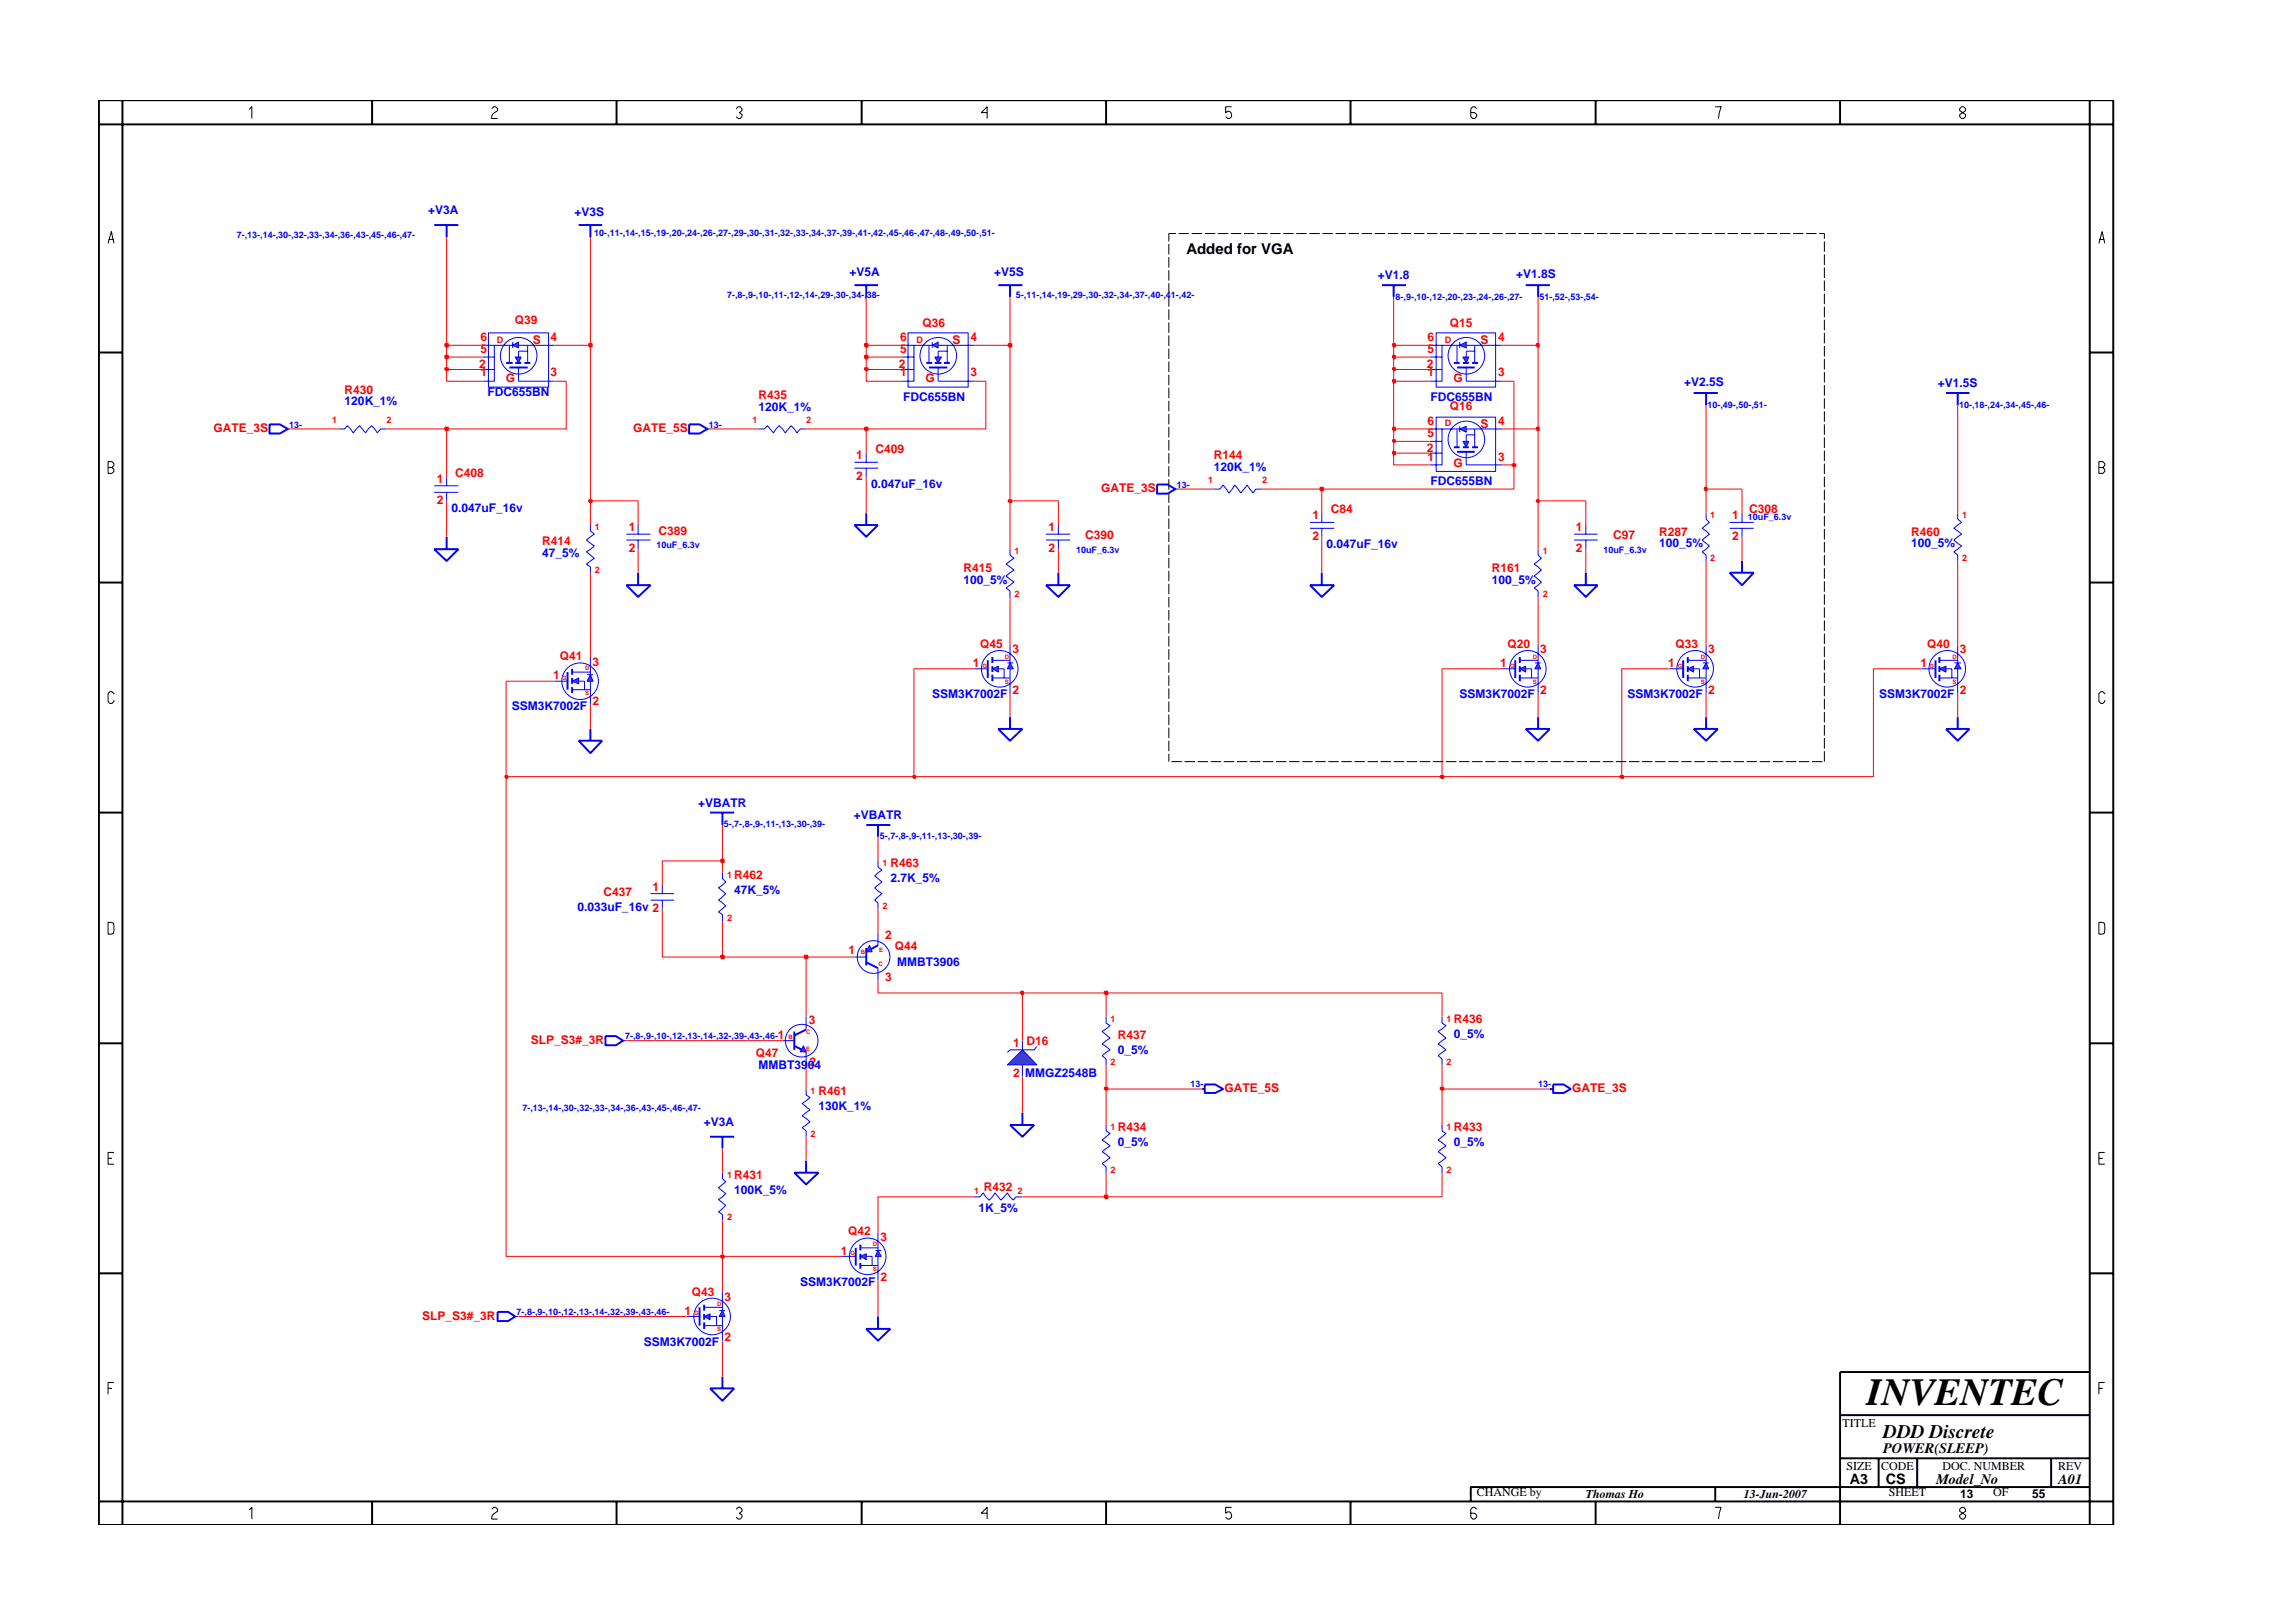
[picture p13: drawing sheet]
<svg xmlns="http://www.w3.org/2000/svg" width="297mm" height="210mm" viewBox="0 0 297 210" stroke-linecap="round" stroke-linejoin="round" font-family="sans-serif">
<defs><g id="words">
<text font-size="5" x="241.8" y="182">INVENTEC</text>
<text font-size="2.5" x="244" y="186.3">DDD Discrete</text>
<g font-size="1.9">
<text x="153.7" y="32.9">Added for VGA</text>
<text x="244" y="188.2">POWER(SLEEP)</text>
<text x="239.6" y="192.2">A3</text>
<text x="244.3" y="192.3">CS</text>
<text x="250.8" y="192.2">Model_No</text>
<text x="266.6" y="192.2">A01</text>
</g>
<g font-size="1.6" fill="#00f">
<text x="55.5" y="27.8">+V3A</text>
<text x="74.4" y="28">+V3S</text>
<text x="110.1" y="35.7">+V5A</text>
<text x="128.8" y="35.7">+V5S</text>
<text x="196.4" y="36">+V1.8S</text>
<text x="178.5" y="36.2">+V1.8</text>
<text x="44.6" y="52.5">120K_1%</text>
<text x="63.2" y="51.3">FDC655BN</text>
<text x="98.2" y="53.2">120K_1%</text>
<text x="117" y="52">FDC655BN</text>
<text x="185.3" y="52">FDC655BN</text>
<text x="218.2" y="50">+V2.5S</text>
<text x="251" y="50.2">+V1.5S</text>
<text x="112.8" y="63.2">0.047uF_16v</text>
<text x="157.3" y="61">120K_1%</text>
<text x="185.3" y="62.8">FDC655BN</text>
<text x="58.5" y="66.3">0.047uF_16v</text>
<text x="171.9" y="71">0.047uF_16v</text>
<text x="214.9" y="70.9">100_5%</text>
<text x="247.6" y="70.9">100_5%</text>
<text x="70.2" y="72.2">47_5%</text>
<text x="124.8" y="75.6">100_5%</text>
<text x="193.2" y="75.6">100_5%</text>
<text x="66.3" y="92">SSM3K7002F</text>
<text x="120.7" y="90.5">SSM3K7002F</text>
<text x="189.1" y="90.5">SSM3K7002F</text>
<text x="210.8" y="90.5">SSM3K7002F</text>
<text x="243.4" y="90.5">SSM3K7002F</text>
<text x="90.5" y="104.5">+VBATR</text>
<text x="110.6" y="106.1">+VBATR</text>
<text x="74.8" y="118">0.033uF_16v 2</text>
<text x="95.1" y="115.8">47K_5%</text>
<text x="115.3" y="114.2">2.7K_5%</text>
<text x="116.2" y="125.2">MMBT3906</text>
<text x="144.8" y="136.6">0_5%</text>
<text x="188.3" y="134.5">0_5%</text>
<text x="98.2" y="138.5">MMBT3904</text>
<text x="106" y="143.8">130K_1%</text>
<text x="91.2" y="145.9">+V3A</text>
<text x="144.8" y="148.4">0_5%</text>
<text x="188.3" y="148.4">0_5%</text>
<text x="95.1" y="154.6">100K_5%</text>
<text x="126.8" y="157">1K_5%</text>
<text x="103.6" y="166.6">SSM3K7002F</text>
<text x="83.4" y="174.4">SSM3K7002F</text>
</g>
<g font-size="1.6" fill="#f00">
<text x="66.7" y="42">Q39</text>
<text x="62.1" y="47.6">2</text>
<text x="62.2" y="44.1">6</text>
<text x="62.2" y="45.7">5</text>
<text x="69" y="44.6">S</text>
<text x="71.3" y="44.1">4</text>
<text x="116.4" y="47.6">2</text>
<text x="116.6" y="44.1">6</text>
<text x="116.6" y="45.7">5</text>
<text x="119.5" y="42.3">Q36</text>
<text x="123.4" y="44.6">S</text>
<text x="125.7" y="44.1">4</text>
<text x="184.9" y="47.6">2</text>
<text x="184.9" y="44.1">6</text>
<text x="184.9" y="45.7">5</text>
<text x="187.8" y="42.3">Q15</text>
<text x="191.8" y="44.6">S</text>
<text x="194.1" y="44.1">4</text>
<text x="44.6" y="51">R430</text>
<text x="62.2" y="48.8">1</text>
<text x="65.5" y="49.5">G</text>
<text x="71.3" y="48.8">3</text>
<text x="98.2" y="51.7">R435</text>
<text x="116.6" y="48.8">1</text>
<text x="119.9" y="49.5">G</text>
<text x="125.7" y="48.8">3</text>
<text x="184.9" y="48.8">1</text>
<text x="187.8" y="53.2">Q16</text>
<text x="188.3" y="49.5">G</text>
<text x="194.1" y="48.8">3</text>
<text x="27.7" y="56">GATE_3S</text>
<text x="82" y="56">GATE_5S</text>
<text x="110.9" y="59.5">1</text>
<text x="113.4" y="58.7">C409</text>
<text x="157.3" y="59.5">R144</text>
<text x="184.9" y="58.5">2</text>
<text x="184.9" y="55">6</text>
<text x="184.9" y="56.6">5</text>
<text x="184.9" y="59.7">1</text>
<text x="191.8" y="55.4">S</text>
<text x="194.1" y="59.7">3</text>
<text x="194.1" y="55">4</text>
<text x="56.6" y="62.6">1</text>
<text x="56.6" y="65.3">2</text>
<text x="59" y="61.8">C408</text>
<text x="110.9" y="62.2">2</text>
<text x="142.6" y="63.8">GATE_3S</text>
<text x="188.3" y="60.5">G</text>
<text x="70.2" y="70.6">R414</text>
<text x="81.5" y="71.5">2</text>
<text x="81.5" y="68.8">1</text>
<text x="85.3" y="69.4">C389</text>
<text x="135.8" y="68.8">1</text>
<text x="135.8" y="71.5">2</text>
<text x="140.6" y="69.8">C390</text>
<text x="170" y="67.3">1</text>
<text x="170" y="69.9">2</text>
<text x="172.4" y="66.5">C84</text>
<text x="204.1" y="68.8">1</text>
<text x="204.1" y="71.5">2</text>
<text x="209" y="69.8">C97</text>
<text x="214.9" y="69.5">R287</text>
<text x="224.4" y="67.3">1</text>
<text x="224.4" y="69.9">2</text>
<text x="226.6" y="66.4">C308</text>
<text x="247.6" y="69.5">R460</text>
<text x="124.8" y="74.1">R415</text>
<text x="193.2" y="74.1">R161</text>
<text x="127" y="83.9">Q45</text>
<text x="195.3" y="83.9">Q20</text>
<text x="217.1" y="83.9">Q33</text>
<text x="249.7" y="83.9">Q40</text>
<text x="71.7" y="88">1</text>
<text x="72.5" y="85.5">Q41</text>
<text x="76.7" y="86.2">3</text>
<text x="126" y="86.5">1</text>
<text x="131.2" y="84.6">3</text>
<text x="131.2" y="89.9">2</text>
<text x="194.3" y="86.5">1</text>
<text x="199.5" y="89.9">2</text>
<text x="199.5" y="84.6">3</text>
<text x="216.1" y="86.5">1</text>
<text x="221.3" y="84.6">3</text>
<text x="221.3" y="89.9">2</text>
<text x="248.8" y="86.5">1</text>
<text x="253.9" y="89.9">2</text>
<text x="253.9" y="84.6">3</text>
<text x="76.7" y="91.4">2</text>
<text x="95.1" y="113.8">R462</text>
<text x="115.3" y="112.3">R463</text>
<text x="78.2" y="116.1">C437</text>
<text x="84.5" y="115.4">1</text>
<text x="109.9" y="123.6">1</text>
<text x="114.7" y="121.7">2</text>
<text x="115.9" y="123.1">Q44</text>
<text x="114.7" y="127">3</text>
<text x="68.8" y="135.2">SLP_S3#_3R</text>
<text x="97.9" y="136.9">Q47</text>
<text x="100.8" y="134.6">1</text>
<text x="104.8" y="132.6">3</text>
<text x="131.3" y="135.6">1 D16</text>
<text x="144.8" y="134.6">R437</text>
<text x="188.3" y="132.5">R436</text>
<text x="104.8" y="138">2</text>
<text x="106" y="141.8">R461</text>
<text x="131.3" y="139.5">2 MMGZ2548B</text>
<text x="158.6" y="141.4">GATE_5S</text>
<text x="203.7" y="141.4">GATE_3S</text>
<text x="144.8" y="146.5">R434</text>
<text x="188.3" y="146.5">R433</text>
<text x="95.1" y="152.7">R431</text>
<text x="127.5" y="154.3">R432</text>
<text x="109.9" y="160">Q42</text>
<text x="114.1" y="160.7">3</text>
<text x="89.6" y="167.8">Q43</text>
<text x="108.9" y="162.6">1</text>
<text x="114.1" y="166">2</text>
<text x="54.7" y="171">SLP_S3#_3R</text>
<text x="88.7" y="170.4">1</text>
<text x="93.8" y="173.8">2</text>
<text x="93.8" y="168.5">3</text>
</g>
<g font-size="1.6">
<text x="238.7" y="184.8">TITLE</text>
<text x="239.2" y="190.4">SIZE</text>
<text x="243.7" y="190.4">CODE</text>
<text x="251.6" y="190.4">DOC. NUMBER</text>
<text x="266.6" y="190.4">REV</text>
<text x="191.3" y="193.9">CHANGE by</text>
<text x="205.4" y="194.1">Thomas Ho</text>
<text x="225.9" y="194.1">13-Jun-2007</text>
<text x="244.7" y="193.9">SHEET</text>
<text x="253.9" y="194.1">13</text>
<text x="258.2" y="193.9">OF</text>
<text x="263.3" y="194.1">55</text>
</g>
<g font-size="1.2" fill="#00f">
<text x="30.7" y="30.9">7-,13-,14-,30-,32-,33-,34-,36-,43-,45-,46-,47-</text>
<text x="77" y="30.5">10-,11-,14-,15-,19-,20-,24-,26-,27-,29-,30-,31-,32-,33-,34-,37-,39-,41-,42-,45-,46-,47-,48-,49-,50-,51-</text>
<text x="94.2" y="38.7">7-,8-,9-,10-,11-,12-,14-,29-,30-,34-,38-</text>
<text x="131.6" y="38.6">5-,11-,14-,19-,29-,30-,32-,34-,37-,40-,41-,42-</text>
<text x="180.8" y="38.8">8-,9-,10-,12-,20-,23-,24-,26-,27-</text>
<text x="199.4" y="38.8">51-,52-,53-,54-</text>
<text x="221.2" y="52.8">10-,49-,50-,51-</text>
<text x="253.8" y="52.8">10-,18-,24-,34-,45-,46-</text>
<text x="37.5" y="55.4">13-</text>
<text x="91.8" y="55.4">13-</text>
<text x="152.4" y="63.2">13-</text>
<text x="85" y="71">10uF_6.3v</text>
<text x="139.4" y="71.7">10uF_6.3v</text>
<text x="207.7" y="71.7">10uF_6.3v</text>
<text x="226.4" y="67.4">10uF_6.3v</text>
<text x="93.8" y="107.2">5-,7-,8-,9-,11-,13-,30-,39-</text>
<text x="114" y="108.7">5-,7-,8-,9-,11-,13-,30-,39-</text>
<text x="81" y="134.6">7-,8-,9-,10-,12-,13-,14-,32-,39-,43-,46-</text>
<text x="67.7" y="144">7-,13-,14-,30-,32-,33-,34-,36-,43-,45-,46-,47-</text>
<text x="154.2" y="140.8">13-</text>
<text x="199.3" y="140.8">13-</text>
<text x="66.9" y="170.4">7-,8-,9-,10-,12-,13-,14-,32-,39-,43-,46-</text>
</g>
<g font-size="1.2" fill="#f00">
<text x="64.4" y="44.4">D</text>
<text x="118.7" y="44.4">D</text>
<text x="187.1" y="44.4">D</text>
<text x="43" y="54.8">1</text>
<text x="50.1" y="54.8">2</text>
<text x="97.5" y="54.8">1</text>
<text x="104.4" y="54.8">2</text>
<text x="187.1" y="55.2">D</text>
<text x="156.5" y="62.6">1</text>
<text x="163.5" y="62.6">2</text>
<text x="77.1" y="68.7">1</text>
<text x="131.4" y="71.8">1</text>
<text x="199.8" y="71.8">1</text>
<text x="221.5" y="67.1">1</text>
<text x="254.2" y="67.1">1</text>
<text x="77.1" y="74.2">2</text>
<text x="131.4" y="77.3">2</text>
<text x="199.8" y="77.3">2</text>
<text x="221.5" y="72.7">2</text>
<text x="254.2" y="72.7">2</text>
<text x="94.2" y="113.8">1</text>
<text x="114.3" y="112.2">1</text>
<text x="94.2" y="119.3">2</text>
<text x="114.3" y="117.7">2</text>
<text x="143.9" y="132.4">1</text>
<text x="143.9" y="138">2</text>
<text x="187.4" y="132.4">1</text>
<text x="187.4" y="138">2</text>
<text x="105" y="141.7">1</text>
<text x="105" y="147.3">2</text>
<text x="143.9" y="146.4">1</text>
<text x="187.4" y="146.4">1</text>
<text x="94.2" y="152.6">1</text>
<text x="126.2" y="154.6">1</text>
<text x="131.8" y="154.6">2</text>
<text x="143.9" y="151.9">2</text>
<text x="187.4" y="151.9">2</text>
<text x="94.2" y="158.1">2</text>
</g>
<g font-size=".8" fill="#f00">
<text x="72.8" y="88">G</text>
<text x="75.8" y="86.9">D</text>
<text x="127.3" y="86.5">G</text>
<text x="130.2" y="88.5">S</text>
<text x="130.2" y="85.3">D</text>
<text x="195.6" y="86.5">G</text>
<text x="198.6" y="85.3">D</text>
<text x="198.6" y="88.5">S</text>
<text x="217.4" y="86.5">G</text>
<text x="220.3" y="88.5">S</text>
<text x="220.3" y="85.3">D</text>
<text x="250" y="86.5">G</text>
<text x="252.9" y="85.3">D</text>
<text x="252.9" y="88.5">S</text>
<text x="75.8" y="90.1">S</text>
<text x="111.5" y="123.6">B</text>
<text x="113.8" y="125.1">C</text>
<text x="113.9" y="123.3">E</text>
<text x="102.1" y="134.6">B</text>
<text x="104.4" y="133.9">C</text>
<text x="104.4" y="136.1">E</text>
<text x="113.1" y="161.4">D</text>
<text x="110.2" y="162.6">G</text>
<text x="113.1" y="164.7">S</text>
<text x="89.9" y="170.3">G</text>
<text x="92.9" y="169.2">D</text>
<text x="92.9" y="172.5">S</text>
</g>
</g></defs>
<path d="M130.8 71.1v.8l.5 .4-1 .8 1 .8-1 .7 1 .8-1 .7 .5 .5v.7M152.3 63.4h.3M203.9 69.2h3.1M203.9 70h3.1M205.4 68v1.2M205.4 70v1.1M194.6 86.6h1.7M93.6 113.1v.7l.4 .4-.9 .8 .9 .8-.9 .8 .9 .8-.9 .7 .5 .4v.8" fill="none" stroke="#00f" stroke-width=".13"/>
<path d="M149.9 62.8h1.3l1.1 .6-1.1 .6h-1.3zM224.1 74.2h3.1l-1.5 1.6zM225.7 72.7v1.5M196.3 85.5v2.3" fill="none" stroke="#00f" stroke-width=".25"/>
<path d="M199.2 85.9l.4 .7h-.8z" fill="#3c3cc8"/>
<path d="M198.8 85.9h.8M199.2 85.9l.4 .7h-.8z" fill="none" stroke="#00f" stroke-width=".13"/>
<path d="M196.9 86.6l.7-.3v.8z" fill="#3c3cc8"/>
<g fill="none" stroke="#00f" stroke-width=".13">
<path d="M121.5 47.6v1.8M199.2 71.1v.8l.5 .4-1 .8 1 .8-1 .7 1 .8-1 .7 .5 .5v.7M196.9 86.6l.7-.3v.8zM196.9 87.8h2.3M196.9 85.5h2.3M197.6 86.6h.8v1.2M199.2 83.6v2.3M199.2 86.6v3.2M186.8 131.7v.8l.5 .4-1 .7 1 .9-1 .7 1 .8-1 .8 .5 .4v.8M143.3 145.7v.8l.5 .3-1 .9 1 .7-1 .8 1 .8-1 .7 .5 .5v.7"/>
<circle cx="197.9" cy="86.6" r="2.37"/>
</g>
<path d="M120.3 47.6h2.4M196.9 85.1v.8M196.9 86.3v.8M196.9 87.4v.9" fill="none" stroke="#00f" stroke-width=".25"/>
<path d="M120.8 44.7l.7-.4v.8z" fill="#3c3cc8"/>
<path d="M120.8 44.7l.7-.4v.8zM120.8 44.3v.8" fill="none" stroke="#00f" stroke-width=".13"/>
<path d="M121.1 46.3h.8l-.4 .7z" fill="#3c3cc8"/>
<g fill="none" stroke="#00f" stroke-width=".13">
<path d="M116.9 44.7h3.9M116.9 47.9h1.5M116.9 46.3h1.5M117.6 43.1h7.8v7.1h-7.8zM118.4 44.7v4.7h-1.5M120.3 44.7v2.3M121.1 46.3h.8l-.4 .7zM121.5 44.7h4.7M121.5 49.4h4.7M122.7 44.7v2.3M122.7 45.5h-1.2v.8M132.4 134.8v1.2"/>
<path d="M132.4 138v1.5M134.3 135.6l-.3 .4h-3.2l-.3 .3"/>
<circle cx="121.5" cy="46.1" r="2.37"/>
</g>
<path d="M120 47h.8M121.1 47h.8M122.3 47h.7" fill="none" stroke="#00f" stroke-width=".25"/>
<path d="M130.5 138l1.9-2 1.9 2z" fill="#3c3cc8"/>
<path d="M91.6 55.6h.4M189.9 58.5v1.7M113.7 111.5v.8l.5 .4-.9 .8 .9 .7-.9 .8 .9 .8-.9 .8 .4 .4v.7M130.5 138l1.9-2 1.9 2z" fill="none" stroke="#00f" stroke-width=".13"/>
<path d="M75 29.2h3M76.5 29.2v1.6M89.3 55h1.3l1 .6-1 .6h-1.3zM188.8 58.5h2.2M219.4 50.9h3.1M221 50.9v1.6" fill="none" stroke="#00f" stroke-width=".25"/>
<path d="M189.1 55.6l.8-.4v.8z" fill="#3c3cc8"/>
<path d="M189.1 55.6l.8-.4v.8zM189.1 55.2v.8" fill="none" stroke="#00f" stroke-width=".13"/>
<path d="M189.5 57.2h.8l-.4 .7z" fill="#3c3cc8"/>
<g fill="none" stroke="#00f" stroke-width=".13">
<path d="M185.2 55.6h3.9M185.2 58.7h1.6M185.2 57.2h1.6M186 54h7.7v7.1h-7.7zM186.8 55.6v4.6h-1.6M188.8 55.6v2.3M189.5 57.2h.8l-.4 .7zM189.9 55.6h4.7M191 55.6v2.3M191 56.3h-1.1v.9M189.9 60.2h4.7M221 66.5v.8l.4 .4-.9 .7 .9 .8-.9 .8 .9 .7-.9 .8 .5 .4v.8"/>
<path d="M110.7 124h1.5M113.7 120.8v1.7M113.7 125.4v1.6"/>
<circle cx="190" cy="56.9" r="2.37"/>
<circle cx="113.2" cy="124" r="2.12"/>
</g>
<path d="M188.3 57.9h.8M189.5 57.9h.8M190.7 57.9h.8M219.4 94.4h3.1l-1.5 1.6zM221 92.9v1.5M112.2 122.8v2.3M112.2 124.7l1.5 .7M113.7 122.5l-1.5 .8" fill="none" stroke="#00f" stroke-width=".25"/>
<path d="M112.6 122.5l.4 .8h-.8z" fill="#3c3cc8"/>
<path d="M67.2 47.6v1.8M98.2 55.6h.8l.4-.5 .8 1 .8-1 .7 1 .8-1 .7 1 .5-.5h.7M112.6 122.5l.4 .8h-.8zM143.3 131.7v.8l.5 .4-1 .7 1 .9-1 .7 1 .8-1 .8 .5 .4v.8M93.6 151.9v.8l.4 .4-.9 .8 .9 .7-.9 .8 .9 .8-.9 .8 .5 .3v.8" fill="none" stroke="#00f" stroke-width=".13"/>
<path d="M66 47.6h2.4M81.1 75.8h3.2l-1.6 1.5zM82.7 74.2v1.6M110.7 68h3l-1.5 1.5zM112.2 66.5v1.5M155.7 141.1h.4M156.1 140.5h1.3l1 .6-1 .5h-1.3zM200.8 141.1h.4M201.2 140.5h1.4l.9 .6-.9 .5h-1.4z" fill="none" stroke="#00f" stroke-width=".25"/>
<path d="M66.4 44.7l.8-.4v.8z" fill="#3c3cc8"/>
<path d="M66.4 44.7l.8-.4v.8zM66.4 44.3v.8" fill="none" stroke="#00f" stroke-width=".13"/>
<path d="M66.7 46.3h.8l-.3 .7z" fill="#3c3cc8"/>
<g fill="none" stroke="#00f" stroke-width=".13">
<path d="M62.5 44.7h3.9M62.5 47.9h1.5M62.5 46.3h1.5M63.3 43.1h7.8v7.1h-7.8zM64 44.7v4.7h-1.5M66 44.7v2.3M66.7 46.3h.8l-.3 .7zM67.2 44.7h4.6M67.2 49.4h4.6M68.4 44.7v2.3M68.4 45.5h-1.2v.8M71.8 88.3h1.7"/>
<circle cx="67.2" cy="46.1" r="2.37"/>
</g>
<path d="M65.6 47h.8M66.7 47h.8M67.9 47h.8M73.5 87.1v2.3" fill="none" stroke="#00f" stroke-width=".25"/>
<path d="M76.5 87.4l.3 .9h-.7z" fill="#3c3cc8"/>
<path d="M76.1 87.4h.7M76.5 87.4l.3 .9h-.7z" fill="none" stroke="#00f" stroke-width=".13"/>
<path d="M74.1 88.3l.9-.5v.8z" fill="#3c3cc8"/>
<g fill="none" stroke="#00f" stroke-width=".13">
<path d="M189.9 47.6v1.8M74.1 88.3l.9-.5v.8zM74.1 89.4h2.4M74.1 87.1h2.4M75 88.3h.7v1.1M76.5 85.1v2.3M76.5 88.3v3M80.7 134.8h.4"/>
<circle cx="75.1" cy="88.3" r="2.37"/>
</g>
<path d="M188.8 47.6h2.2M74.1 86.6v.8M74.1 87.8v.8M74.1 89v.8M78.4 134.2h1.4l.9 .6-.9 .6h-1.4zM92 147.3h3.1M93.6 147.3v1.5M130.8 145.7h3.2l-1.6 1.6zM132.4 144.1v1.6M112.2 172.2h3.1l-1.6 1.5zM113.7 170.5v1.7" fill="none" stroke="#00f" stroke-width=".25"/>
<path d="M189.1 44.7l.8-.4v.8z" fill="#3c3cc8"/>
<path d="M189.1 44.7l.8-.4v.8zM189.1 44.3v.8" fill="none" stroke="#00f" stroke-width=".13"/>
<path d="M189.5 46.3h.8l-.4 .7z" fill="#3c3cc8"/>
<g fill="none" stroke="#00f" stroke-width=".13">
<path d="M43.9 55.6h.7l.4-.5 .7 1 .9-1 .8 1 .7-1 .8 1 .4-.5h.8M185.2 44.7h3.9M185.2 47.9h1.6M185.2 46.3h1.6M186 43.1h7.7v7.1h-7.7zM186.8 44.7v4.7h-1.6M188.8 44.7v2.3M189.5 46.3h.8l-.4 .7zM189.9 44.7h4.7M189.9 49.4h4.7M191 44.7v2.3M191 45.5h-1.1v.8"/>
<path d="M169.7 67.7h3.1M169.7 68.4h3.1M171.2 66.5v1.2M171.2 68.4v1.1M248.9 86.6h1.8M84.3 115.8h3M84.3 116.6h3M85.8 114.7v1.1M85.8 116.6v1.1M66.7 170.5h.5"/>
<circle cx="190" cy="46.1" r="2.37"/>
</g>
<path d="M188.3 47h.8M189.5 47h.8M190.7 47h.8M250.7 85.5v2.3M252.1 94.4h3l-1.5 1.6zM253.6 92.9v1.5M64.5 170h1.3l.9 .5-.9 .6h-1.3z" fill="none" stroke="#00f" stroke-width=".25"/>
<path d="M253.6 85.9l.4 .7h-.8z" fill="#3c3cc8"/>
<path d="M253.2 85.9h.8M253.6 85.9l.4 .7h-.8z" fill="none" stroke="#00f" stroke-width=".13"/>
<path d="M251.2 86.6l.9-.3v.8z" fill="#3c3cc8"/>
<g fill="none" stroke="#00f" stroke-width=".13">
<path d="M110.7 59.9h3M112.2 58.7v1.2M110.7 60.6h3M112.2 60.6v1.2M224.1 67.7h3.1M224.1 68.4h3.1M225.7 66.5v1.2M225.7 68.4v1.1M126.2 86.6h1.8M251.2 86.6l.9-.3v.8zM251.2 87.8h2.4M251.2 85.5h2.4"/>
<path d="M252.1 86.6h.7v1.2M253.6 83.6v2.3M253.6 86.6v3.2"/>
<circle cx="252.2" cy="86.6" r="2.37"/>
</g>
<g fill="none" stroke="#00f" stroke-width=".25">
<path d="M56.2 29.2h3.2M57.9 29.2v1.6M135.5 75.8h3.1l-1.5 1.5zM137.1 74.2v1.6M128 85.5v2.3M129.3 94.4h3.1l-1.6 1.6zM130.8 92.9v1.5M251.2 85.1v.8M251.2 86.3v.8M251.2 87.4v.9M92 105.3h3.1M93.6 105.3v1.6"/>
<path d="M112.2 106.9h3.1M113.7 106.9v1.5M92 179.9h3.1l-1.5 1.6zM93.6 178.3v1.6"/>
</g>
<path d="M130.8 85.9l.5 .7h-.8z" fill="#3c3cc8"/>
<path d="M130.5 85.9h.8M130.8 85.9l.5 .7h-.8z" fill="none" stroke="#00f" stroke-width=".13"/>
<path d="M128.6 86.6l.7-.3v.8z" fill="#3c3cc8"/>
<g fill="none" stroke="#00f" stroke-width=".13">
<path d="M157.3 63.4h.7l.4-.5 .8 1 .8-1 .7 1 .9-1 .7 1 .4-.5h.8M128.6 86.6l.7-.3v.8zM128.6 87.8h2.2M128.6 85.5h2.2M129.3 86.6h.8v1.2M130.8 83.6v2.3M130.8 86.6v3.2M109.1 162.8h1.8"/>
<circle cx="129.5" cy="86.6" r="2.37"/>
</g>
<path d="M203.9 75.8h3.1l-1.6 1.5zM205.4 74.2v1.6M128.6 85.1v.8M128.6 86.3v.8M128.6 87.4v.9M110.9 161.7v2.2" fill="none" stroke="#00f" stroke-width=".25"/>
<path d="M113.7 162l.5 .8h-.8z" fill="#3c3cc8"/>
<path d="M113.4 162h.8M113.7 162l.5 .8h-.8z" fill="none" stroke="#00f" stroke-width=".13"/>
<path d="M111.4 162.8l.8-.4v.8z" fill="#3c3cc8"/>
<g fill="none" stroke="#00f" stroke-width=".13">
<path d="M104.4 131.7v1.7M113.7 159.7v2.3M111.4 162.8l.8-.4v.8zM111.4 163.9h2.3M111.4 161.7h2.3M112.2 162.8h.8v1.1M113.7 162.8v3.1"/>
<circle cx="103.9" cy="134.8" r="2.12"/>
<circle cx="112.4" cy="162.8" r="2.37"/>
</g>
<path d="M102.9 133.6v2.4M102.9 135.5l1.5 .8M104.4 133.4l-1.5 .7M111.4 161.2v.8M111.4 162.4v.8M111.4 163.6v.8" fill="none" stroke="#00f" stroke-width=".25"/>
<path d="M104.1 135.5l.3 .8h-.7z" fill="#3c3cc8"/>
<g fill="none" stroke="#00f" stroke-width=".13">
<path d="M37.3 55.6h.3M56.2 62.9h3.2M56.2 63.8h3.2M57.9 61.8v1.1M57.9 63.8v1.1M76.5 68v.8l.5 .4-1 .8 1 .7-1 .8 1 .8-1 .8 .5 .3v.8M81.1 69.2h3.2M81.1 70h3.2M82.7 68v1.2M82.7 70v1.1M135.5 69.2h3.1M135.5 70h3.1"/>
<path d="M137.1 68v1.2M137.1 70v1.1M253.6 66.5v.8l.5 .4-1 .7 1 .8-1 .8 1 .7-1 .8 .5 .4v.8M101.4 134.8h1.5M104.1 135.5l.3 .8h-.7zM104.4 136.3v1.7M104.4 141.1v.7l.5 .4-1 .7 1 .9-1 .8 1 .7-1 .8 .5 .4v.8M126.2 155.1h.7l.5-.6 .7 1 .8-1 .8 1 .8-1 .8 1 .3-.4h.8M88.9 170.5h1.7"/>
</g>
<g fill="none" stroke="#00f" stroke-width=".25">
<path d="M110.7 36.9h3M112.2 36.9v1.6M179 36.9h3.1M180.5 36.9v1.6M197.6 36.9h3.2M199.2 36.9v1.6M34.9 55h1.4l1 .6-1 .6h-1.4zM252.1 50.9h3M253.6 50.9v1.6M56.2 71.1h3.2l-1.5 1.6zM57.9 69.5v1.6M169.7 75.8h3.1l-1.6 1.5z"/>
<path d="M171.2 74.2v1.6M75 96h3l-1.5 1.6zM76.5 94.4v1.6M197.6 94.4h3.2l-1.6 1.6zM199.2 92.9v1.5M102.9 151.9h3.1l-1.6 1.5zM104.4 150.4v1.5M90.6 169.4v2.3"/>
</g>
<path d="M93.6 169.8l.3 .7h-.7z" fill="#3c3cc8"/>
<path d="M93.2 169.8h.7M93.6 169.8l.3 .7h-.7z" fill="none" stroke="#00f" stroke-width=".13"/>
<path d="M91.2 170.5l.8-.3v.8z" fill="#3c3cc8"/>
<g fill="none" stroke="#00f" stroke-width=".13">
<path d="M216.3 86.6h1.7M91.2 170.5l.8-.3v.8zM91.2 171.7h2.4M91.2 169.4h2.4M92 170.5h.8v1.2M93.6 167.4v2.4M93.6 170.5v3.2"/>
<circle cx="92.3" cy="170.5" r="2.37"/>
</g>
<path d="M218 85.5v2.3M91.2 169v.8M91.2 170.2v.8M91.2 171.3v.9" fill="none" stroke="#00f" stroke-width=".25"/>
<path d="M221 85.9l.3 .7h-.7z" fill="#3c3cc8"/>
<path d="M220.6 85.9h.7M221 85.9l.3 .7h-.7z" fill="none" stroke="#00f" stroke-width=".13"/>
<path d="M218.6 86.6l.8-.3v.8z" fill="#3c3cc8"/>
<g fill="none" stroke="#00f" stroke-width=".13">
<path d="M218.6 86.6l.8-.3v.8zM218.6 87.8h2.4M218.6 85.5h2.4M219.4 86.6h.8v1.2M221 83.6v2.3M221 86.6v3.2M186.8 145.7v.8l.5 .3-1 .9 1 .7-1 .8 1 .8-1 .7 .5 .5v.7"/>
<circle cx="219.6" cy="86.6" r="2.37"/>
</g>
<path d="M129.3 36.9h3.1M130.8 36.9v1.6M218.6 85.1v.8M218.6 86.3v.8M218.6 87.4v.9" fill="none" stroke="#00f" stroke-width=".25"/>
<path d="M65.6 100.6v62.2h28v4.6M67.2 170.5h21.7M93.6 173.7v4.6M113.7 165.9v4.6" fill="none" stroke="#f00" stroke-width=".13"/>
<path d="M93.4 162.7h.4v.2h-.4z" fill="#8e2323"/>
<path d="M93.4 162.7h.4v.2h-.4z" fill="none" stroke="#f00" stroke-width=".25"/>
<path d="M93.6 158.1v4.7h15.5M126.2 155.1h-12.5v4.6M132.4 155.1h10.9" fill="none" stroke="#f00" stroke-width=".13"/>
<path d="M143.1 154.9h.4v.3h-.4z" fill="#8e2323"/>
<path d="M143.1 154.9h.4v.3h-.4z" fill="none" stroke="#f00" stroke-width=".25"/>
<path d="M104.4 138v3.1M132.4 139.5v4.6M93.6 148.8v3.1M104.4 147.3v3.1M143.3 151.9v3.2h43.5v-3.2M143.3 141.1v4.6M186.8 141.1v4.6" fill="none" stroke="#f00" stroke-width=".13"/>
<path d="M143.1 140.9h.4v.3h-.4z" fill="#8e2323"/>
<path d="M143.1 140.9h.4v.3h-.4z" fill="none" stroke="#f00" stroke-width=".25"/>
<path d="M143.3 138v3.1h12.4" fill="none" stroke="#f00" stroke-width=".13"/>
<path d="M186.6 140.9h.4v.3h-.4z" fill="#8e2323"/>
<path d="M186.6 140.9h.4v.3h-.4z" fill="none" stroke="#f00" stroke-width=".25"/>
<path d="M81.1 134.8h20.3M104.4 124v7.7M113.7 127v1.6h18.7v6.2M143.3 128.6v3.1M186.8 128.6v3.1M186.8 138v3.1h14" fill="none" stroke="#f00" stroke-width=".13"/>
<path d="M132.3 128.5h.2v.3h-.2z" fill="#8e2323"/>
<path d="M132.3 128.5h.2v.3h-.2z" fill="none" stroke="#f00" stroke-width=".25"/>
<path d="M132.4 128.6h10.9" fill="none" stroke="#f00" stroke-width=".13"/>
<path d="M143.1 128.5h.4v.3h-.4z" fill="#8e2323"/>
<path d="M143.1 128.5h.4v.3h-.4z" fill="none" stroke="#f00" stroke-width=".25"/>
<path d="M85.8 117.7v6.3h7.8M143.3 128.6h43.5" fill="none" stroke="#f00" stroke-width=".13"/>
<path d="M93.4 123.8h.4v.3h-.4z" fill="#8e2323"/>
<path d="M93.4 123.8h.4v.3h-.4z" fill="none" stroke="#f00" stroke-width=".25"/>
<path d="M93.6 119.3v4.7h10.8" fill="none" stroke="#f00" stroke-width=".13"/>
<path d="M104.3 123.8h.3v.3h-.3z" fill="#8e2323"/>
<path d="M104.3 123.8h.3v.3h-.3z" fill="none" stroke="#f00" stroke-width=".25"/>
<path d="M93.6 113.1v-1.6h-7.8v3.2M113.7 117.7v3.1M104.4 124h6.3" fill="none" stroke="#f00" stroke-width=".13"/>
<path d="M93.4 111.4h.4v.3h-.4z" fill="#8e2323"/>
<path d="M93.4 111.4h.4v.3h-.4z" fill="none" stroke="#f00" stroke-width=".25"/>
<path d="M93.6 106.9v4.6M113.7 108.4v3.1" fill="none" stroke="#f00" stroke-width=".13"/>
<path d="M65.5 100.5h.2v.3h-.2z" fill="#8e2323"/>
<path d="M65.5 100.5h.2v.3h-.2z" fill="none" stroke="#f00" stroke-width=".25"/>
<path d="M65.6 88.3v12.3h52.8" fill="none" stroke="#f00" stroke-width=".13"/>
<path d="M118.3 100.5h.3v.3h-.3z" fill="#8e2323"/>
<path d="M118.3 100.5h.3v.3h-.3z" fill="none" stroke="#f00" stroke-width=".25"/>
<path d="M118.4 86.6v14h68.4" fill="none" stroke="#f00" stroke-width=".13"/>
<path d="M186.6 100.5h.4v.3h-.4z" fill="#8e2323"/>
<path d="M186.6 100.5h.4v.3h-.4z" fill="none" stroke="#f00" stroke-width=".25"/>
<path d="M186.8 86.6v14h23.3" fill="none" stroke="#f00" stroke-width=".13"/>
<path d="M209.9 100.5h.4v.3h-.4z" fill="#8e2323"/>
<path d="M209.9 100.5h.4v.3h-.4z" fill="none" stroke="#f00" stroke-width=".25"/>
<g fill="none" stroke="#f00" stroke-width=".13">
<path d="M253.6 52.5v14M57.9 64.9v4.6M76.5 64.9v3.1M76.5 74.2v10.9M82.7 64.9v3.1M82.7 71.1v3.1M112.2 61.8v4.7M130.8 64.9v6.2M130.8 77.3v6.3M137.1 64.9v3.1M137.1 71.1v3.1M171.2 63.4v3.1"/>
<path d="M171.2 69.5v4.7M199.2 64.9v6.2M199.2 77.3v6.3M205.4 64.9v3.1M205.4 71.1v3.1M221 63.4v3.1M221 72.7v10.9M225.7 63.4v3.1M225.7 69.5v3.2M253.6 72.7v10.9M65.6 88.3h6.2M76.5 91.3v3.1"/>
<path d="M118.4 86.6h7.8M130.8 89.8v3.1M186.8 86.6h7.8M199.2 89.8v3.1M216.3 86.6h-6.2v14h32.6v-14h6.2M221 89.8v3.1M253.6 89.8v3.1"/>
</g>
<path d="M76.3 64.8h.4v.3h-.4z" fill="#8e2323"/>
<path d="M76.3 64.8h.4v.3h-.4z" fill="none" stroke="#f00" stroke-width=".25"/>
<path d="M76.5 44.7v20.2h6.2" fill="none" stroke="#f00" stroke-width=".13"/>
<path d="M130.7 64.8h.3v.3h-.3z" fill="#8e2323"/>
<path d="M130.7 64.8h.3v.3h-.3z" fill="none" stroke="#f00" stroke-width=".25"/>
<path d="M130.8 61.8v3.1h6.3" fill="none" stroke="#f00" stroke-width=".13"/>
<path d="M199.1 64.8h.2v.3h-.2z" fill="#8e2323"/>
<path d="M199.1 64.8h.2v.3h-.2z" fill="none" stroke="#f00" stroke-width=".25"/>
<path d="M152.6 63.4h4.7M163.5 63.4h7.7M199.2 61.8v3.1h6.2" fill="none" stroke="#f00" stroke-width=".13"/>
<path d="M171.1 63.2h.3v.3h-.3z" fill="#8e2323"/>
<path d="M171.1 63.2h.3v.3h-.3z" fill="none" stroke="#f00" stroke-width=".25"/>
<path d="M196.1 60.2v3.2h-24.9" fill="none" stroke="#f00" stroke-width=".13"/>
<path d="M220.8 63.2h.3v.3h-.3z" fill="#8e2323"/>
<path d="M220.8 63.2h.3v.3h-.3z" fill="none" stroke="#f00" stroke-width=".25"/>
<path d="M57.9 55.6v6.2M130.8 44.7v17.1M180.5 58.7v1.5h4.7M199.2 55.6v6.2M221 52.5v10.9h4.7M194.6 60.2h1.5" fill="none" stroke="#f00" stroke-width=".13"/>
<path d="M195.9 60.1h.4v.3h-.4z" fill="#8e2323"/>
<path d="M195.9 60.1h.4v.3h-.4z" fill="none" stroke="#f00" stroke-width=".25"/>
<path d="M112.2 55.6v3.1M196.1 49.4v10.8" fill="none" stroke="#f00" stroke-width=".13"/>
<path d="M180.5 58.5h.2v.4h-.2z" fill="#8e2323"/>
<path d="M180.5 58.5h.2v.4h-.2z" fill="none" stroke="#f00" stroke-width=".25"/>
<path d="M180.5 57.2v1.5h4.7" fill="none" stroke="#f00" stroke-width=".13"/>
<path d="M180.5 57h.2v.3h-.2z" fill="#8e2323"/>
<path d="M180.5 57h.2v.3h-.2z" fill="none" stroke="#f00" stroke-width=".25"/>
<path d="M37.6 55.6h6.3M50.1 55.6h7.8M180.5 55.6v1.6h4.7" fill="none" stroke="#f00" stroke-width=".13"/>
<path d="M57.7 55.4h.3v.3h-.3z" fill="#8e2323"/>
<path d="M57.7 55.4h.3v.3h-.3z" fill="none" stroke="#f00" stroke-width=".25"/>
<path d="M73.3 49.4v6.2h-15.4M92 55.6h6.2M104.4 55.6h7.8" fill="none" stroke="#f00" stroke-width=".13"/>
<path d="M112 55.4h.4v.3h-.4z" fill="#8e2323"/>
<path d="M112 55.4h.4v.3h-.4z" fill="none" stroke="#f00" stroke-width=".25"/>
<path d="M127.7 49.4v6.2h-15.5" fill="none" stroke="#f00" stroke-width=".13"/>
<path d="M180.5 55.4h.2v.3h-.2z" fill="#8e2323"/>
<path d="M180.5 55.4h.2v.3h-.2z" fill="none" stroke="#f00" stroke-width=".25"/>
<path d="M180.5 49.4v6.2h4.7M194.6 55.6h4.6" fill="none" stroke="#f00" stroke-width=".13"/>
<path d="M199.1 55.4h.2v.3h-.2z" fill="#8e2323"/>
<path d="M199.1 55.4h.2v.3h-.2z" fill="none" stroke="#f00" stroke-width=".25"/>
<path d="M57.9 47.9v1.5h4.6M71.8 49.4h1.5M112.2 47.9v1.5h4.7M126.2 49.4h1.5M199.2 44.7v10.9" fill="none" stroke="#f00" stroke-width=".13"/>
<path d="M180.5 49.2h.2v.4h-.2z" fill="#8e2323"/>
<path d="M180.5 49.2h.2v.4h-.2z" fill="none" stroke="#f00" stroke-width=".25"/>
<path d="M180.5 47.9v1.5h4.7M194.6 49.4h1.5" fill="none" stroke="#f00" stroke-width=".13"/>
<path d="M57.7 47.7h.3v.2h-.3z" fill="#8e2323"/>
<path d="M57.7 47.7h.3v.2h-.3z" fill="none" stroke="#f00" stroke-width=".25"/>
<path d="M57.9 46.3v1.6h4.6" fill="none" stroke="#f00" stroke-width=".13"/>
<path d="M112 47.7h.4v.2h-.4z" fill="#8e2323"/>
<path d="M112 47.7h.4v.2h-.4z" fill="none" stroke="#f00" stroke-width=".25"/>
<path d="M112.2 46.3v1.6h4.7" fill="none" stroke="#f00" stroke-width=".13"/>
<path d="M180.5 47.7h.2v.2h-.2z" fill="#8e2323"/>
<path d="M180.5 47.7h.2v.2h-.2z" fill="none" stroke="#f00" stroke-width=".25"/>
<path d="M180.5 46.3v1.6h4.7" fill="none" stroke="#f00" stroke-width=".13"/>
<path d="M57.7 46.1h.3v.3h-.3z" fill="#8e2323"/>
<path d="M57.7 46.1h.3v.3h-.3z" fill="none" stroke="#f00" stroke-width=".25"/>
<path d="M57.9 44.7v1.6h4.6" fill="none" stroke="#f00" stroke-width=".13"/>
<path d="M112 46.1h.4v.3h-.4z" fill="#8e2323"/>
<path d="M112 46.1h.4v.3h-.4z" fill="none" stroke="#f00" stroke-width=".25"/>
<path d="M112.2 44.7v1.6h4.7" fill="none" stroke="#f00" stroke-width=".13"/>
<path d="M180.5 46.1h.2v.3h-.2z" fill="#8e2323"/>
<path d="M180.5 46.1h.2v.3h-.2z" fill="none" stroke="#f00" stroke-width=".25"/>
<path d="M180.5 44.7v1.6h4.7" fill="none" stroke="#f00" stroke-width=".13"/>
<path d="M57.7 44.6h.3v.3h-.3z" fill="#8e2323"/>
<path d="M57.7 44.6h.3v.3h-.3z" fill="none" stroke="#f00" stroke-width=".25"/>
<path d="M57.9 30.8v13.9h4.6M71.8 44.7h4.7" fill="none" stroke="#f00" stroke-width=".13"/>
<path d="M76.3 44.6h.4v.3h-.4z" fill="#8e2323"/>
<path d="M76.3 44.6h.4v.3h-.4z" fill="none" stroke="#f00" stroke-width=".25"/>
<path d="M76.5 30.8v13.9" fill="none" stroke="#f00" stroke-width=".13"/>
<path d="M112 44.6h.4v.3h-.4z" fill="#8e2323"/>
<path d="M112 44.6h.4v.3h-.4z" fill="none" stroke="#f00" stroke-width=".25"/>
<path d="M112.2 38.5v6.2h4.7M126.2 44.7h4.6" fill="none" stroke="#f00" stroke-width=".13"/>
<path d="M130.7 44.6h.3v.3h-.3z" fill="#8e2323"/>
<path d="M130.7 44.6h.3v.3h-.3z" fill="none" stroke="#f00" stroke-width=".25"/>
<path d="M130.8 38.5v6.2" fill="none" stroke="#f00" stroke-width=".13"/>
<path d="M180.5 44.6h.2v.3h-.2z" fill="#8e2323"/>
<path d="M180.5 44.6h.2v.3h-.2z" fill="none" stroke="#f00" stroke-width=".25"/>
<path d="M180.5 38.5v6.2h4.7M194.6 44.7h4.6" fill="none" stroke="#f00" stroke-width=".13"/>
<path d="M199.1 44.6h.2v.3h-.2z" fill="#8e2323"/>
<path d="M199.1 44.6h.2v.3h-.2z" fill="none" stroke="#f00" stroke-width=".25"/>
<path d="M199.2 38.5v6.2" fill="none" stroke="#f00" stroke-width=".13"/>
<g fill="none" stroke="#000" stroke-width=".25">
<path d="M12.8 13h261v184.6h-261zM12.8 16.1h261M15.9 13v184.6M48.2 13v3.1M79.9 13v3.1M111.6 13v3.1M143.3 13v3.1M174.9 13v3.1M206.7 13v3.1M238.4 13v3.1M270.7 13v184.6M12.8 45.7h3.1"/>
<path d="M270.7 45.7h3.1M12.8 75.5h3.1M270.7 75.5h3.1M12.8 105.3h3.1M270.7 105.3h3.1M12.8 135.2h3.1M270.7 135.2h3.1M12.8 165h3.1M270.7 165h3.1M270.7 177.7h-32.3v19.9M12.8 194.5h261M48.2 194.5v3.1"/>
<path d="M79.9 194.5v3.1M111.6 194.5v3.1M143.3 194.5v3.1M174.9 194.5v3.1M206.7 194.5v3.1M222.2 192.6v1.9M238.4 183.3h32.3M238.4 188.9h32.3M243.4 188.9v3.7M248.4 188.9v3.7M265.7 188.9v3.7M270.7 192.6h-80.2v1.9"/>
</g>
<g fill="none" stroke="#000" stroke-width=".13">
<path d="M32.3 14.2l.3-.4v1.6M63.7 14.1l.3-.3h.2l.3 .3v.2l-.5 .4-.3 .4v.3h.8M95.4 14.1l.2-.3h.3l.2 .3v.2l-.3 .3 .3 .2v.3l-.2 .3h-.3l-.2-.3M127.9 14.6h-.8l.8-.8v1.6M159.5 13.8h-.7v.8l.2-.2a.5 .5 0 0 1 .5 .7l-.2 .3h-.3l-.2-.3M191.3 14.1l-.3-.3h-.2l-.3 .3v1l.3 .3h.2l.3-.3v-.3l-.3-.2h-.5M222.2 13.8h.8l-.4 1.6M253.9 14.1l.2-.3h.3l.2 .3v.2l-.7 .5v.3l.2 .3h.3l.2-.3v-.3l-.7-.5zM14 31.5l.4-1.5 .4 1.5M14.1 31h.6M151.4 31.6v1.4M151.4 33.3v1.4"/>
<path d="M151.4 35v1.4M151.4 36.7v1.3M151.4 38.4v1.3M152.3 30.3h-.9v1M152.7 30.3h1.3M154.4 30.3h1.3M156.1 30.3h1.3M157.8 30.3h1.3M159.5 30.3h1.3M161.1 30.3h1.4M162.8 30.3h1.4M164.5 30.3h1.4"/>
<path d="M166.2 30.3h1.4M167.9 30.3h1.4M169.6 30.3h1.4M171.3 30.3h1.4M173 30.3h1.4M174.7 30.3h1.4M176.4 30.3h1.3M178.1 30.3h1.3M179.8 30.3h1.3M181.5 30.3h1.3M183.2 30.3h1.3M184.9 30.3h1.3"/>
<path d="M186.5 30.3h1.4M188.2 30.3h1.4M189.9 30.3h1.4M191.6 30.3h1.4M193.3 30.3h1.4M195 30.3h1.4M196.7 30.3h1.4M198.4 30.3h1.4M200.1 30.3h1.4M201.8 30.3h1.3M203.5 30.3h1.3M205.2 30.3h1.3"/>
<path d="M206.9 30.3h1.3M208.6 30.3h1.3M210.3 30.3h1.3M211.9 30.3h1.4M213.6 30.3h1.4M215.3 30.3h1.4M217 30.3h1.4M218.7 30.3h1.4M220.4 30.3h1.4M222.1 30.3h1.4M223.8 30.3h1.4M225.5 30.3h1.4"/>
<path d="M227.2 30.3h1.3M228.9 30.3h1.3M230.6 30.3h1.3M232.3 30.3h1.3M234 30.3h1.3M235.7 30.3h.6v.6M236.3 31.3v1.3M236.3 33v1.3M236.3 34.7v1.3M236.3 36.4v1.3M236.3 38v1.4M236.3 39.7v1.4"/>
<path d="M271.9 31.5l.4-1.5 .4 1.5M272 31h.6M14 59.8h.5l.3 .3v.2l-.3 .3 .3 .2v.3l-.3 .2h-.5zM151.4 40.1v1.3M151.4 41.8v1.3M151.4 43.5v1.3M151.4 45.2v1.3M151.4 46.8v1.4M151.4 48.5v1.4M151.4 50.2v1.4M151.4 51.9v1.4M151.4 53.6v1.4"/>
<path d="M151.4 55.3v1.4M151.4 57v1.4M151.4 58.7v1.4M236.3 41.4v1.4M236.3 43.1v1.4M236.3 44.8v1.4M236.3 46.5v1.4M236.3 48.2v1.4M236.3 49.9v1.4M236.3 51.6v1.3M236.3 53.3v1.3M236.3 55v1.3"/>
<path d="M236.3 56.7v1.3M236.3 58.4v1.3M14 60.6h.5M151.4 60.4v1.4M151.4 62.1v1.3M151.4 63.8v1.3M151.4 65.5v1.3M151.4 67.2v1.3M151.4 68.9v1.3M151.4 70.6v1.3M151.4 72.2v1.4M151.4 73.9v1.4"/>
<path d="M151.4 75.6v1.4M151.4 77.3v1.4M151.4 79v1.4M236.3 60.1v1.3M236.3 61.8v1.3M236.3 63.4v1.4M236.3 65.1v1.4M236.3 66.8v1.4M236.3 68.5v1.4M236.3 70.2v1.4M236.3 71.9v1.4M236.3 73.6v1.4"/>
<path d="M236.3 75.3v1.4M236.3 77v1.3M236.3 78.7v1.3M271.9 60.6h.5l.3-.3v-.2l-.3-.3h-.5v1.5h.5l.3-.2v-.3l-.3-.2M14.8 89.9l-.3-.3h-.2l-.3 .3v1l.3 .2h.2l.3-.2v-.2M151.4 80.7v1.4M151.4 82.4v1.4M151.4 84.1v1.4M151.4 85.8v1.4M151.4 87.5v1.3M151.4 89.2v1.3M151.4 90.9v1.3"/>
<path d="M151.4 92.6v1.3M151.4 94.3v1.3M151.4 96v1.3M151.4 97.6v1.1M151.8 98.7h1.3M153.4 98.7h1.4M155.1 98.7h1.4M156.8 98.7h1.4M158.5 98.7h1.4M160.2 98.7h1.4M161.9 98.7h1.4M163.6 98.7h1.4"/>
<path d="M165.3 98.7h1.4M167 98.7h1.3M168.7 98.7h1.3M170.4 98.7h1.3M172.1 98.7h1.3M173.8 98.7h1.3M175.5 98.7h1.3M177.2 98.7h1.3M178.8 98.7h1.4M180.5 98.7h1.4M182.2 98.7h1.4M183.9 98.7h1.4"/>
<path d="M185.6 98.7h1.4M187.3 98.7h1.4M189 98.7h1.4M190.7 98.7h1.4M192.4 98.7h1.3M194.1 98.7h1.3M195.8 98.7h1.3M197.5 98.7h1.3M199.2 98.7h1.3M200.9 98.7h1.3M202.6 98.7h1.3M204.2 98.7h1.4"/>
<path d="M205.9 98.7h1.4M207.6 98.7h1.4M209.3 98.7h1.4M211 98.7h1.4M212.7 98.7h1.4M214.4 98.7h1.4M216.1 98.7h1.4M217.8 98.7h1.3M219.5 98.7h1.3M221.2 98.7h1.3M222.9 98.7h1.3M224.6 98.7h1.3"/>
<path d="M226.3 98.7h1.3M228 98.7h1.3M229.6 98.7h1.4M231.3 98.7h1.4M233 98.7h1.4M234.7 98.7h1.4M236.3 80.4v1.3M236.3 82.1v1.3M236.3 83.8v1.3M236.3 85.5v1.3M236.3 87.2v1.3M236.3 88.8v1.4"/>
<path d="M236.3 90.5v1.4M236.3 92.2v1.4M236.3 93.9v1.4M236.3 95.6v1.4M236.3 97.3v1.4M272.7 89.9l-.3-.3h-.3l-.2 .3v1l.2 .2h.3l.3-.2v-.2M14 119.5l.7 .1 .1 .2-.1 1.1-.7 .1zM271.9 119.5l.7 .1 .1 .2-.1 1.1-.7 .1zM14 150.1h.5M14.8 149.3h-.8v1.5h.8M271.9 150.1h.5M272.7 149.3h-.8v1.5h.8"/>
<path d="M14 179.9h.5M14.8 179.1h-.8v1.5M271.9 179.9h.5M272.7 179.1h-.8v1.5M32.3 195.6l.3-.3v1.5M63.7 195.5l.3-.2h.2l.3 .2v.3l-.7 .5-.1 .2v.3h.8M95.4 195.5l.2-.2h.3l.2 .2v.3l-.3 .2 .3 .3v.2l-.2 .3h-.3l-.2-.3M127.9 196h-.8l.8-.7v1.5M159.5 195.3h-.7v.7l.2-.1a.5 .5 0 0 1 .5 .6l-.2 .3h-.3l-.2-.3M191.3 195.5l-.3-.2h-.2l-.3 .2v1l.3 .3h.2l.3-.3v-.2l-.3-.3h-.5M222.2 195.3h.8l-.4 1.5M254.1 195.3l-.2 .2v.3l.7 .5v.2l-.2 .3h-.3l-.2-.3v-.2l.7-.5v-.3l-.2-.2z"/>
</g>
<use href="#words"/>
</svg>
